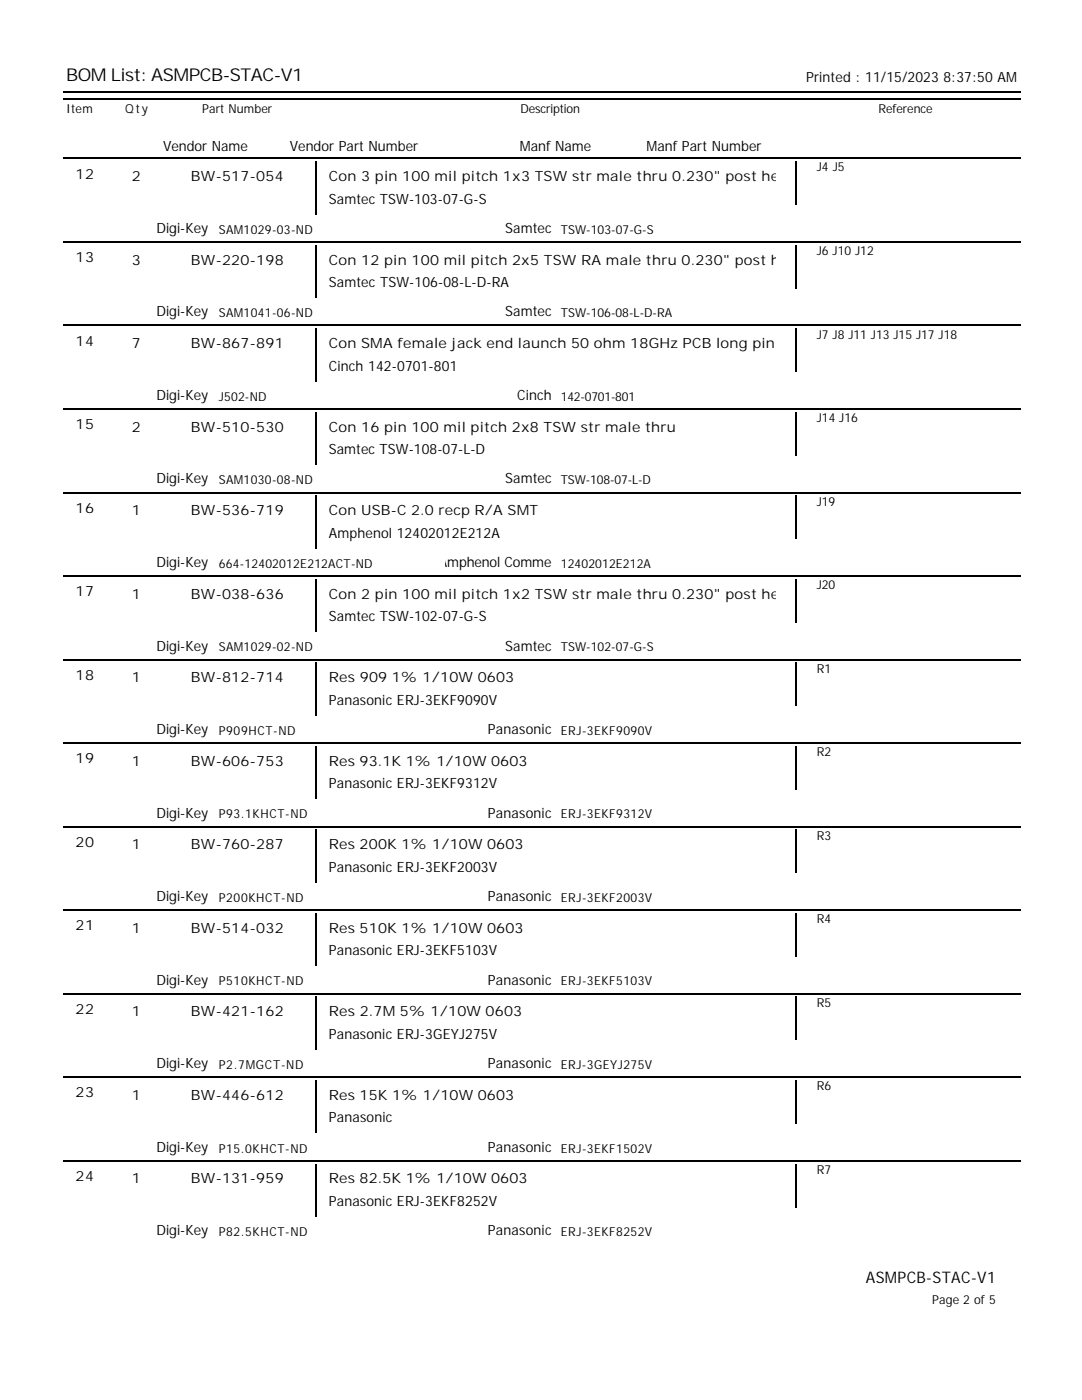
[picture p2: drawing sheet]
<svg xmlns="http://www.w3.org/2000/svg" width="216mm" height="279mm" viewBox="0 0 216 279" stroke-linecap="round" stroke-linejoin="round" font-family="sans-serif">
<defs><g id="words">
<text font-size="3.5" x="13.2" y="16.2">BOM List: ASMPCB-STAC-V1</text>
<text font-size="3.2" x="172.8" y="256.1">ASMPCB-STAC-V1</text>
<g font-size="2.8">
<text x="160.9" y="16.3">Printed : 11/15/2023 8:37:50 AM</text>
<text x="15.1" y="35.6">12</text>
<text x="32.5" y="30.1">Vendor Name</text>
<text x="57.8" y="30.1">Vendor Part Number</text>
<text x="103.7" y="30.1">Manf Name</text>
<text x="129" y="30.1">Manf Part Number</text>
<text x="26.3" y="36.2">2</text>
<text x="38.1" y="36.2">BW-517-054</text>
<text x="65.6" y="36.2">Con 3 pin 100 mil pitch 1x3 TSW str male thru 0.230&quot; post height</text>
<text x="65.6" y="40.7">Samtec TSW-103-07-G-S</text>
<text x="31.2" y="46.5">Digi-Key</text>
<text x="100.8" y="46.5">Samtec</text>
<text x="15.1" y="52.3">13</text>
<text x="26.3" y="52.8">3</text>
<text x="38.1" y="52.8">BW-220-198</text>
<text x="65.6" y="52.8">Con 12 pin 100 mil pitch 2x5 TSW RA male thru 0.230&quot; post height</text>
<text x="65.6" y="57.3">Samtec TSW-106-08-L-D-RA</text>
<text x="31.2" y="63.1">Digi-Key</text>
<text x="100.8" y="63.1">Samtec</text>
<text x="15.1" y="69">14</text>
<text x="26.3" y="69.5">7</text>
<text x="38.1" y="69.5">BW-867-891</text>
<text x="65.6" y="69.5">Con SMA female jack end launch 50 ohm 18GHz PCB long pin (f/62mil board)</text>
<text x="65.6" y="74">Cinch 142-0701-801</text>
<text x="31.2" y="79.8">Digi-Key</text>
<text x="103.2" y="79.8">Cinch</text>
<text x="15.1" y="85.6">15</text>
<text x="26.3" y="86.2">2</text>
<text x="38.1" y="86.2">BW-510-530</text>
<text x="65.6" y="86.2">Con 16 pin 100 mil pitch 2x8 TSW str male thru</text>
<text x="65.6" y="90.7">Samtec TSW-108-07-L-D</text>
<text x="31.2" y="96.5">Digi-Key</text>
<text x="100.8" y="96.5">Samtec</text>
<text x="15.1" y="102.3">16</text>
<text x="26.3" y="102.8">1</text>
<text x="38.1" y="102.8">BW-536-719</text>
<text x="65.6" y="102.8">Con USB-C 2.0 recp R/A SMT</text>
<text x="65.6" y="107.3">Amphenol 12402012E212A</text>
<text x="31.2" y="113.2">Digi-Key</text>
<text x="87.6" y="113.2">Amphenol Comme</text>
<text x="15.1" y="119">17</text>
<text x="26.3" y="119.5">1</text>
<text x="38.1" y="119.5">BW-038-636</text>
<text x="65.6" y="119.5">Con 2 pin 100 mil pitch 1x2 TSW str male thru 0.230&quot; post height</text>
<text x="65.6" y="124">Samtec TSW-102-07-G-S</text>
<text x="31.2" y="129.8">Digi-Key</text>
<text x="100.8" y="129.8">Samtec</text>
<text x="15.1" y="135.6">18</text>
<text x="26.3" y="136.2">1</text>
<text x="38.1" y="136.2">BW-812-714</text>
<text x="65.6" y="136.2">Res 909 1% 1/10W 0603</text>
<text x="65.6" y="140.7">Panasonic ERJ-3EKF9090V</text>
<text x="31.2" y="146.5">Digi-Key</text>
<text x="97.4" y="146.5">Panasonic</text>
<text x="15.1" y="152.3">19</text>
<text x="26.3" y="152.8">1</text>
<text x="38.1" y="152.8">BW-606-753</text>
<text x="65.6" y="152.8">Res 93.1K 1% 1/10W 0603</text>
<text x="65.6" y="157.3">Panasonic ERJ-3EKF9312V</text>
<text x="31.2" y="163.2">Digi-Key</text>
<text x="97.4" y="163.2">Panasonic</text>
<text x="15.1" y="169">20</text>
<text x="26.3" y="169.5">1</text>
<text x="38.1" y="169.5">BW-760-287</text>
<text x="65.6" y="169.5">Res 200K 1% 1/10W 0603</text>
<text x="31.2" y="179.8">Digi-Key</text>
<text x="65.6" y="174">Panasonic ERJ-3EKF2003V</text>
<text x="97.4" y="179.8">Panasonic</text>
<text x="15.1" y="185.6">21</text>
<text x="26.3" y="186.2">1</text>
<text x="38.1" y="186.2">BW-514-032</text>
<text x="65.6" y="186.2">Res 510K 1% 1/10W 0603</text>
<text x="65.6" y="190.7">Panasonic ERJ-3EKF5103V</text>
<text x="31.2" y="196.5">Digi-Key</text>
<text x="97.4" y="196.5">Panasonic</text>
<text x="15.1" y="202.3">22</text>
<text x="26.3" y="202.8">1</text>
<text x="38.1" y="202.8">BW-421-162</text>
<text x="65.6" y="202.8">Res 2.7M 5% 1/10W 0603</text>
<text x="65.6" y="207.3">Panasonic ERJ-3GEYJ275V</text>
<text x="31.2" y="213.2">Digi-Key</text>
<text x="97.4" y="213.2">Panasonic</text>
<text x="15.1" y="219">23</text>
<text x="26.3" y="219.5">1</text>
<text x="38.1" y="219.5">BW-446-612</text>
<text x="65.6" y="219.5">Res 15K 1% 1/10W 0603</text>
<text x="65.6" y="224">Panasonic</text>
<text x="31.2" y="229.8">Digi-Key</text>
<text x="97.4" y="229.8">Panasonic</text>
<text x="15.1" y="235.7">24</text>
<text x="26.3" y="236.2">1</text>
<text x="38.1" y="236.2">BW-131-959</text>
<text x="65.6" y="236.2">Res 82.5K 1% 1/10W 0603</text>
<text x="65.6" y="240.7">Panasonic ERJ-3EKF8252V</text>
<text x="31.2" y="246.5">Digi-Key</text>
<text x="97.4" y="246.5">Panasonic</text>
</g>
<g font-size="2.5">
<text x="13.2" y="22.6">Item</text>
<text x="25" y="22.6">Qty</text>
<text x="40.3" y="22.6">Part Number</text>
<text x="103.8" y="22.6">Description</text>
<text x="175.3" y="22.6">Reference</text>
<text x="163" y="34.2">J4 J5</text>
<text x="43.7" y="46.7">SAM1029-03-ND</text>
<text x="111.9" y="46.7">TSW-103-07-G-S</text>
<text x="163" y="50.9">J6 J10 J12</text>
<text x="43.7" y="63.3">SAM1041-06-ND</text>
<text x="111.9" y="63.3">TSW-106-08-L-D-RA</text>
<text x="163" y="67.6">J7 J8 J11 J13 J15 J17 J18</text>
<text x="43.7" y="80">J502-ND</text>
<text x="111.9" y="80">142-0701-801</text>
<text x="163" y="84.2">J14 J16</text>
<text x="43.7" y="96.7">SAM1030-08-ND</text>
<text x="111.9" y="96.7">TSW-108-07-L-D</text>
<text x="163" y="100.9">J19</text>
<text x="43.7" y="113.3">664-12402012E212ACT-ND</text>
<text x="111.9" y="113.3">12402012E212A</text>
<text x="163" y="117.6">J20</text>
<text x="43.7" y="130">SAM1029-02-ND</text>
<text x="111.9" y="130">TSW-102-07-G-S</text>
<text x="163" y="134.2">R1</text>
<text x="43.7" y="146.7">P909HCT-ND</text>
<text x="111.9" y="146.7">ERJ-3EKF9090V</text>
<text x="163" y="150.9">R2</text>
<text x="43.7" y="163.3">P93.1KHCT-ND</text>
<text x="111.9" y="163.3">ERJ-3EKF9312V</text>
<text x="163" y="167.6">R3</text>
<text x="43.7" y="180">P200KHCT-ND</text>
<text x="111.9" y="180">ERJ-3EKF2003V</text>
<text x="163" y="184.2">R4</text>
<text x="43.7" y="196.7">P510KHCT-ND</text>
<text x="111.9" y="196.7">ERJ-3EKF5103V</text>
<text x="163" y="200.9">R5</text>
<text x="43.7" y="213.3">P2.7MGCT-ND</text>
<text x="111.9" y="213.3">ERJ-3GEYJ275V</text>
<text x="163" y="217.6">R6</text>
<text x="43.7" y="230">P15.0KHCT-ND</text>
<text x="111.9" y="230">ERJ-3EKF1502V</text>
<text x="163" y="234.2">R7</text>
<text x="43.7" y="246.7">P82.5KHCT-ND</text>
<text x="111.9" y="246.7">ERJ-3EKF8252V</text>
<text x="186" y="260.2">Page 2 of 5</text>
</g>
</g></defs>
<path d="M12.7 18.4h191" fill="none" stroke="#000" stroke-width=".26"/>
<g fill="#fff">
<path d="M27 27h28v4h-28z"/>
<path d="M56.6 27h28.1v4h-28.1z"/>
<path d="M96.8 27h28.1v4h-28.1z"/>
<path d="M126.5 27h28.3v4h-28.3z"/>
</g>
<path d="M12.7 19.7h191" fill="none" stroke="#000" stroke-width=".26"/>
<g fill="#fff">
<path d="M13.2 23.3h8.2v3.4h-8.2z"/>
<path d="M26.7 23.3h35.2v3.4h-35.2z"/>
<path d="M65.1 32.5h89.7v4.5h-89.7z"/>
<path d="M65.1 37h89.7v4.5h-89.7z"/>
</g>
<path d="M158.9 32.3v10.6" fill="none" stroke="#000" stroke-width=".26"/>
<g fill="#fff">
<path d="M26.2 36.8h35.2v4.5h-35.2z"/>
<path d="M14 42.9h28.1v4.5h-28.1z"/>
</g>
<path d="M63.1 32.3v10.6" fill="none" stroke="#000" stroke-width=".26"/>
<g fill="#fff">
<path d="M43.1 42.9h45v4.5h-45z"/>
<path d="M88.9 42.9h21.7v4.5h-21.7z"/>
<path d="M111.4 42.9h45v4.5h-45z"/>
</g>
<path d="M12.7 31.6h191" fill="none" stroke="#000" stroke-width=".26"/>
<g fill="#fff">
<path d="M12.7 37h8.2v5.6h-8.2z"/>
<path d="M158 41h40.4v6.1h-40.4z"/>
<path d="M65.1 49.2h89.7v4.5h-89.7z"/>
<path d="M65.1 53.7h89.7v4.5h-89.7z"/>
</g>
<path d="M158.9 48.9v10.6" fill="none" stroke="#000" stroke-width=".26"/>
<g fill="#fff">
<path d="M26.2 53.4h35.2v4.5h-35.2z"/>
<path d="M14 59.5h28.1v4.5h-28.1z"/>
</g>
<path d="M63.1 48.9v10.6" fill="none" stroke="#000" stroke-width=".26"/>
<g fill="#fff">
<path d="M43.1 59.5h45v4.5h-45z"/>
<path d="M88.9 59.5h21.7v4.5h-21.7z"/>
<path d="M111.4 59.5h45v4.5h-45z"/>
</g>
<path d="M12.7 48.3h191" fill="none" stroke="#000" stroke-width=".26"/>
<g fill="#fff">
<path d="M12.7 53.7h8.2v5.6h-8.2z"/>
<path d="M158 57.7h40.4v6.1h-40.4z"/>
<path d="M65.1 65.9h89.7v4.5h-89.7z"/>
<path d="M65.1 70.4h89.7v4.5h-89.7z"/>
</g>
<path d="M158.9 65.6v10.6" fill="none" stroke="#000" stroke-width=".26"/>
<g fill="#fff">
<path d="M26.2 70.1h35.2v4.5h-35.2z"/>
<path d="M14 76.2h28.1v4.5h-28.1z"/>
</g>
<path d="M63.1 65.6v10.6" fill="none" stroke="#000" stroke-width=".26"/>
<g fill="#fff">
<path d="M43.1 76.2h45v4.5h-45z"/>
<path d="M88.9 76.2h21.7v4.5h-21.7z"/>
<path d="M111.4 76.2h45v4.5h-45z"/>
</g>
<path d="M12.7 65h191" fill="none" stroke="#000" stroke-width=".26"/>
<g fill="#fff">
<path d="M12.7 70.4h8.2v5.5h-8.2z"/>
<path d="M158 74.3h40.4v6.1h-40.4z"/>
<path d="M65.1 82.5h89.7v4.5h-89.7z"/>
<path d="M65.1 87h89.7v4.5h-89.7z"/>
</g>
<path d="M158.9 82.3v10.6" fill="none" stroke="#000" stroke-width=".26"/>
<g fill="#fff">
<path d="M26.2 86.8h35.2v4.5h-35.2z"/>
<path d="M14 92.9h28.1v4.5h-28.1z"/>
</g>
<path d="M63.1 82.3v10.6" fill="none" stroke="#000" stroke-width=".26"/>
<g fill="#fff">
<path d="M43.1 92.9h45v4.5h-45z"/>
<path d="M88.9 92.9h21.7v4.5h-21.7z"/>
<path d="M111.4 92.9h45v4.5h-45z"/>
</g>
<path d="M12.7 81.6h191" fill="none" stroke="#000" stroke-width=".26"/>
<g fill="#fff">
<path d="M12.7 87h8.2v5.6h-8.2z"/>
<path d="M158 91h40.4v6.1h-40.4z"/>
<path d="M65.1 99.2h89.7v4.5h-89.7z"/>
<path d="M65.1 103.7h89.7v4.5h-89.7z"/>
</g>
<path d="M158.9 99v10.5" fill="none" stroke="#000" stroke-width=".26"/>
<g fill="#fff">
<path d="M26.2 103.5h35.2v4.4h-35.2z"/>
<path d="M14 109.5h28.1v4.5h-28.1z"/>
</g>
<path d="M63.1 99v10.5" fill="none" stroke="#000" stroke-width=".26"/>
<g fill="#fff">
<path d="M43.1 109.5h45v4.5h-45z"/>
<path d="M88.9 109.5h21.7v4.5h-21.7z"/>
<path d="M111.4 109.5h45v4.5h-45z"/>
</g>
<path d="M12.7 98.3h191" fill="none" stroke="#000" stroke-width=".26"/>
<g fill="#fff">
<path d="M12.7 103.7h8.2v5.6h-8.2z"/>
<path d="M158 107.7h40.4v6.1h-40.4z"/>
<path d="M65.1 115.9h89.7v4.5h-89.7z"/>
<path d="M65.1 120.4h89.7v4.5h-89.7z"/>
</g>
<path d="M158.9 115.6v10.6" fill="none" stroke="#000" stroke-width=".26"/>
<g fill="#fff">
<path d="M26.2 120.1h35.2v4.5h-35.2z"/>
<path d="M14 126.2h28.1v4.5h-28.1z"/>
</g>
<path d="M63.1 115.6v10.6" fill="none" stroke="#000" stroke-width=".26"/>
<g fill="#fff">
<path d="M43.1 126.2h45v4.5h-45z"/>
<path d="M88.9 126.2h21.7v4.5h-21.7z"/>
<path d="M111.4 126.2h45v4.5h-45z"/>
</g>
<path d="M12.7 115h191" fill="none" stroke="#000" stroke-width=".26"/>
<g fill="#fff">
<path d="M12.7 120.4h8.2v5.5h-8.2z"/>
<path d="M158 124.4h40.4v6h-40.4z"/>
<path d="M65.1 132.6h89.7v4.5h-89.7z"/>
<path d="M65.1 137.1h89.7v4.5h-89.7z"/>
</g>
<path d="M158.9 132.3v10.6" fill="none" stroke="#000" stroke-width=".26"/>
<g fill="#fff">
<path d="M26.2 136.8h35.2v4.5h-35.2z"/>
<path d="M14 142.9h28.1v4.5h-28.1z"/>
</g>
<path d="M63.1 132.3v10.6" fill="none" stroke="#000" stroke-width=".26"/>
<g fill="#fff">
<path d="M43.1 142.9h45v4.5h-45z"/>
<path d="M88.9 142.9h21.7v4.5h-21.7z"/>
<path d="M111.4 142.9h45v4.5h-45z"/>
</g>
<path d="M12.7 131.6h191" fill="none" stroke="#000" stroke-width=".26"/>
<g fill="#fff">
<path d="M12.7 137.1h8.2v5.5h-8.2z"/>
<path d="M158 141h40.4v6.1h-40.4z"/>
<path d="M65.1 149.2h89.7v4.5h-89.7z"/>
<path d="M65.1 153.7h89.7v4.5h-89.7z"/>
</g>
<path d="M158.9 149v10.5" fill="none" stroke="#000" stroke-width=".26"/>
<g fill="#fff">
<path d="M26.2 153.5h35.2v4.5h-35.2z"/>
<path d="M14 159.5h28.1v4.5h-28.1z"/>
</g>
<path d="M63.1 149v10.5" fill="none" stroke="#000" stroke-width=".26"/>
<g fill="#fff">
<path d="M43.1 159.5h45v4.5h-45z"/>
<path d="M88.9 159.5h21.7v4.5h-21.7z"/>
<path d="M111.4 159.5h45v4.5h-45z"/>
</g>
<path d="M12.7 148.3h191" fill="none" stroke="#000" stroke-width=".26"/>
<g fill="#fff">
<path d="M12.7 153.7h8.2v5.6h-8.2z"/>
<path d="M158 157.7h40.4v6.1h-40.4z"/>
<path d="M65.1 165.9h89.7v4.5h-89.7z"/>
<path d="M65.1 170.4h89.7v4.5h-89.7z"/>
</g>
<path d="M158.9 165.6v10.6" fill="none" stroke="#000" stroke-width=".26"/>
<g fill="#fff">
<path d="M26.2 170.1h35.2v4.5h-35.2z"/>
<path d="M14 176.2h28.1v4.5h-28.1z"/>
</g>
<path d="M63.1 165.6v10.6" fill="none" stroke="#000" stroke-width=".26"/>
<g fill="#fff">
<path d="M43.1 176.2h45v4.5h-45z"/>
<path d="M88.9 176.2h21.7v4.5h-21.7z"/>
<path d="M111.4 176.2h45v4.5h-45z"/>
</g>
<path d="M12.7 165h191" fill="none" stroke="#000" stroke-width=".26"/>
<g fill="#fff">
<path d="M12.7 170.4h8.2v5.5h-8.2z"/>
<path d="M158 174.4h40.4v6h-40.4z"/>
<path d="M65.1 182.6h89.7v4.5h-89.7z"/>
<path d="M65.1 187.1h89.7v4.5h-89.7z"/>
</g>
<path d="M158.9 182.3v10.6" fill="none" stroke="#000" stroke-width=".26"/>
<g fill="#fff">
<path d="M26.2 186.8h35.2v4.5h-35.2z"/>
<path d="M14 192.9h28.1v4.5h-28.1z"/>
</g>
<path d="M63.1 182.3v10.6" fill="none" stroke="#000" stroke-width=".26"/>
<g fill="#fff">
<path d="M43.1 192.9h45v4.5h-45z"/>
<path d="M88.9 192.9h21.7v4.5h-21.7z"/>
<path d="M111.4 192.9h45v4.5h-45z"/>
</g>
<path d="M12.7 181.6h191" fill="none" stroke="#000" stroke-width=".26"/>
<g fill="#fff">
<path d="M12.7 187.1h8.2v5.5h-8.2z"/>
<path d="M158 191h40.4v6.1h-40.4z"/>
<path d="M65.1 199.2h89.7v4.5h-89.7z"/>
<path d="M65.1 203.7h89.7v4.5h-89.7z"/>
</g>
<path d="M158.9 199v10.5" fill="none" stroke="#000" stroke-width=".26"/>
<g fill="#fff">
<path d="M26.2 203.5h35.2v4.5h-35.2z"/>
<path d="M14 209.5h28.1v4.5h-28.1z"/>
</g>
<path d="M63.1 199v10.5" fill="none" stroke="#000" stroke-width=".26"/>
<g fill="#fff">
<path d="M43.1 209.5h45v4.5h-45z"/>
<path d="M88.9 209.5h21.7v4.5h-21.7z"/>
<path d="M111.4 209.5h45v4.5h-45z"/>
</g>
<path d="M12.7 198.3h191" fill="none" stroke="#000" stroke-width=".26"/>
<g fill="#fff">
<path d="M12.7 203.7h8.2v5.6h-8.2z"/>
<path d="M158 207.7h40.4v6.1h-40.4z"/>
<path d="M65.1 215.9h89.7v4.5h-89.7z"/>
<path d="M65.1 220.4h89.7v4.5h-89.7z"/>
</g>
<path d="M158.9 215.6v10.6" fill="none" stroke="#000" stroke-width=".26"/>
<g fill="#fff">
<path d="M26.2 220.1h35.2v4.5h-35.2z"/>
<path d="M14 226.2h28.1v4.5h-28.1z"/>
</g>
<path d="M63.1 215.6v10.6" fill="none" stroke="#000" stroke-width=".26"/>
<g fill="#fff">
<path d="M43.1 226.2h45v4.5h-45z"/>
<path d="M88.9 226.2h21.7v4.5h-21.7z"/>
<path d="M111.4 226.2h45v4.5h-45z"/>
</g>
<path d="M12.7 215h191" fill="none" stroke="#000" stroke-width=".26"/>
<g fill="#fff">
<path d="M12.7 220.4h8.2v5.6h-8.2z"/>
<path d="M158 224.4h40.4v6.1h-40.4z"/>
<path d="M65.1 232.6h89.7v4.5h-89.7z"/>
<path d="M65.1 237.1h89.7v4.5h-89.7z"/>
</g>
<path d="M158.9 232.3v10.6" fill="none" stroke="#000" stroke-width=".26"/>
<g fill="#fff">
<path d="M26.2 236.8h35.2v4.5h-35.2z"/>
<path d="M14 242.9h28.1v4.5h-28.1z"/>
</g>
<path d="M63.1 232.3v10.6" fill="none" stroke="#000" stroke-width=".26"/>
<g fill="#fff">
<path d="M43.1 242.9h45v4.5h-45z"/>
<path d="M88.9 242.9h21.7v4.5h-21.7z"/>
<path d="M111.4 242.9h45v4.5h-45z"/>
</g>
<path d="M12.7 231.6h191" fill="none" stroke="#000" stroke-width=".26"/>
<g fill="#fff">
<path d="M12.7 237.1h8.2v5.5h-8.2z"/>
<path d="M158 241h40.4v6.1h-40.4z"/>
</g>
<use href="#words"/>
</svg>
